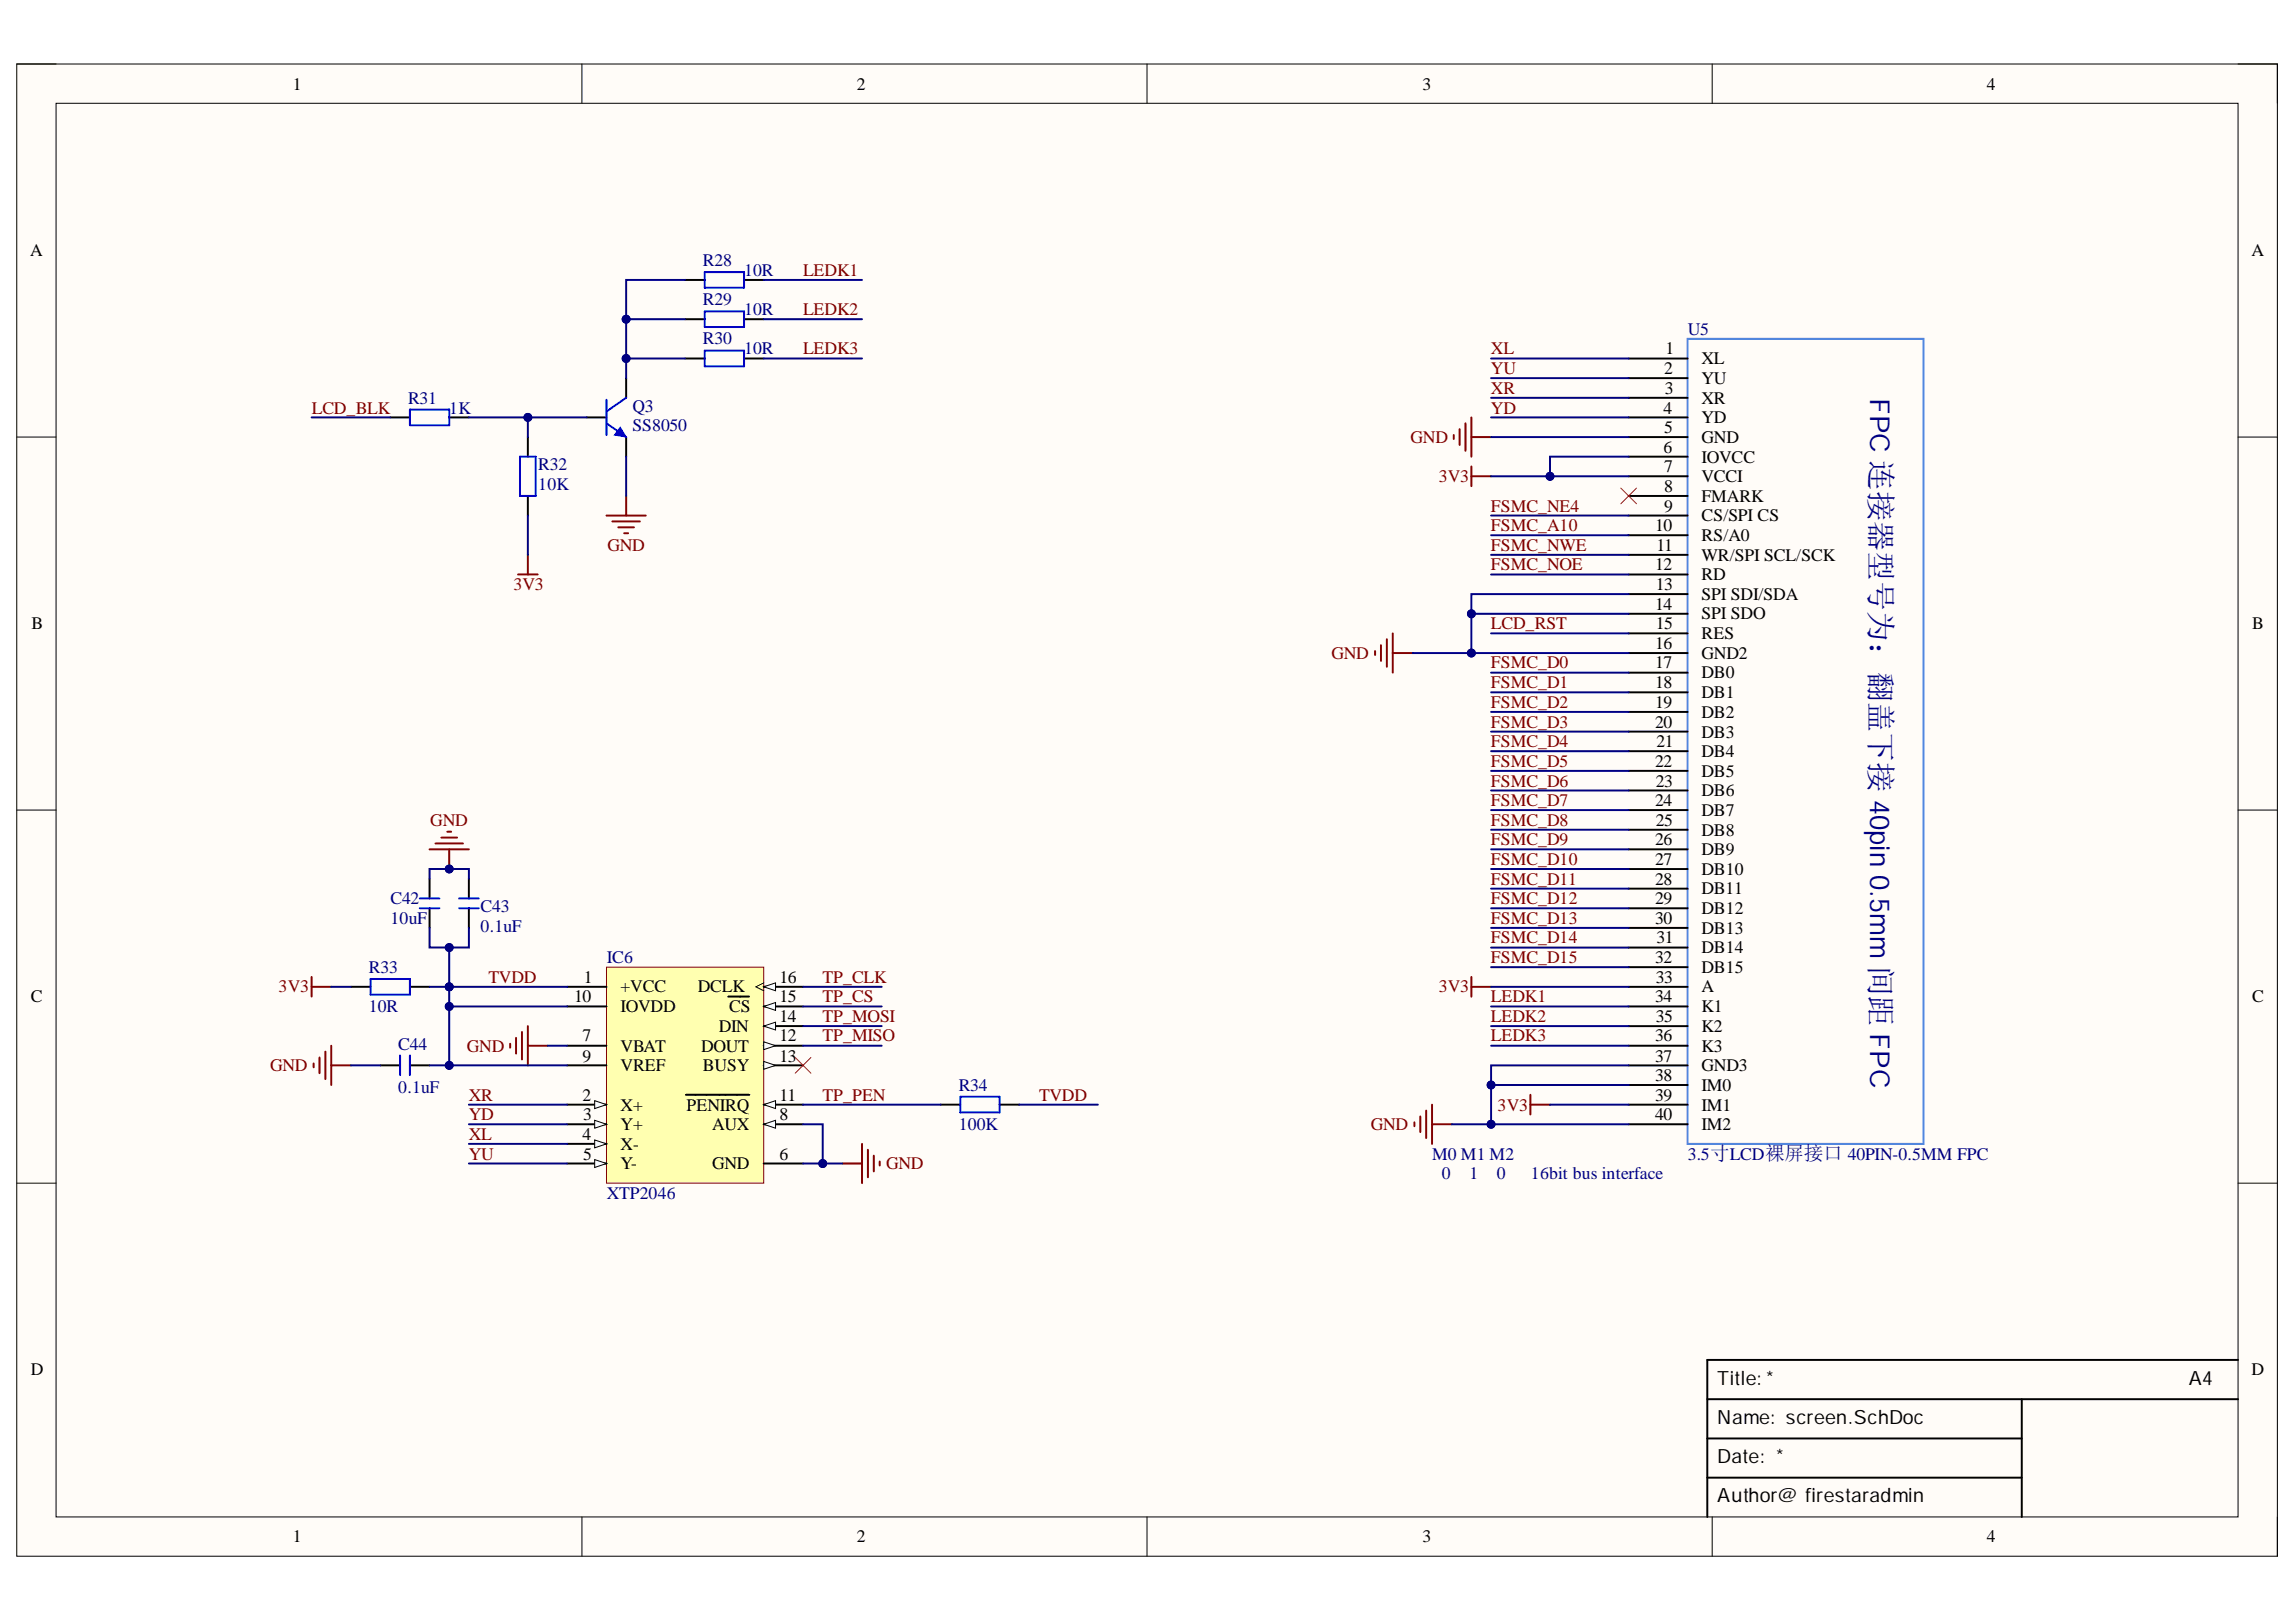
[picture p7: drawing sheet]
<svg xmlns="http://www.w3.org/2000/svg" width="297mm" height="210mm" viewBox="0 0 297 210" stroke-linecap="round" stroke-linejoin="round" font-family="sans-serif">
<defs><g id="words">
<text font-size="3.5" fill="#000080" x="242" y="51.5" transform="rotate(90 242 51.5)">FPC 连接器型号为：翻盖下接 40pin 0.5mm 间距 FPC</text>
<g font-size="2.5">
<text x="222.2" y="179.2">Title: *</text>
<text x="283.2" y="179.2">A4</text>
<text x="222.2" y="184.3">Name: screen.SchDoc</text>
<text x="222.2" y="189.4">Date: *</text>
<text x="222.2" y="194.4">Author@ firestaradmin</text>
</g>
<g font-size="2.3">
<text x="37.9" y="11.6">1</text>
<text x="110.8" y="11.6">2</text>
<text x="184" y="11.6">3</text>
<text x="257" y="11.6">4</text>
<text x="3.9" y="33.1">A</text>
<text x="291.3" y="33.1">A</text>
<text x="215.5" y="45.8">1</text>
<text x="220.1" y="47.1">XL</text>
<text x="215.2" y="53.5">4</text>
<text x="215.3" y="48.4">2</text>
<text x="215.4" y="51">3</text>
<text x="220.1" y="49.7">YU</text>
<text x="220.1" y="52.3">XR</text>
<text x="215.2" y="58.6">6</text>
<text x="215.3" y="56.1">5</text>
<text x="220.1" y="54.8">YD</text>
<text x="220.1" y="57.3">GND</text>
<text x="220.1" y="59.9">IOVCC</text>
<text x="215.3" y="61.1">7</text>
<text x="215.3" y="63.7">8</text>
<text x="220.1" y="62.4">VCCI</text>
<text x="220.1" y="64.9">FMARK</text>
<text x="214.1" y="68.7">10</text>
<text x="214.3" y="71.3">11</text>
<text x="215.3" y="66.2">9</text>
<text x="220.1" y="67.5">CS/SPI CS</text>
<text x="220.1" y="70">RS/A0</text>
<text x="214.1" y="73.8">12</text>
<text x="214.2" y="76.3">13</text>
<text x="220.1" y="72.5">WR/SPI SCL/SCK</text>
<text x="220.1" y="75.1">RD</text>
<text x="220.1" y="77.6">SPI SDI/SDA</text>
<text x="4.1" y="81.4">B</text>
<text x="214.1" y="78.9">14</text>
<text x="214.1" y="84">16</text>
<text x="214.2" y="81.4">15</text>
<text x="220.1" y="80.1">SPI SDO</text>
<text x="220.1" y="82.7">RES</text>
<text x="291.4" y="81.4">B</text>
<text x="214.1" y="86.5">17</text>
<text x="214.1" y="89">18</text>
<text x="220.1" y="85.2">GND2</text>
<text x="220.1" y="87.8">DB0</text>
<text x="214.1" y="91.6">19</text>
<text x="214.1" y="94.2">20</text>
<text x="220.1" y="90.3">DB1</text>
<text x="220.1" y="92.9">DB2</text>
<text x="220.1" y="95.4">DB3</text>
<text x="214.1" y="99.3">22</text>
<text x="214.2" y="101.8">23</text>
<text x="214.3" y="96.7">21</text>
<text x="220.1" y="98">DB4</text>
<text x="220.1" y="100.5">DB5</text>
<text x="214.1" y="104.3">24</text>
<text x="214.2" y="106.9">25</text>
<text x="220.1" y="103.1">DB6</text>
<text x="220.1" y="105.6">DB7</text>
<text x="214.1" y="109.4">26</text>
<text x="214.1" y="111.9">27</text>
<text x="220.1" y="108.1">DB8</text>
<text x="220.1" y="110.7">DB9</text>
<text x="220.1" y="113.2">DB10</text>
<text x="214.1" y="114.5">28</text>
<text x="214.1" y="117">29</text>
<text x="214.1" y="119.5">30</text>
<text x="220.1" y="115.7">DB11</text>
<text x="220.1" y="118.3">DB12</text>
<text x="214.1" y="124.6">32</text>
<text x="214.3" y="122.1">31</text>
<text x="220.1" y="120.8">DB13</text>
<text x="220.1" y="123.3">DB14</text>
<text x="220.1" y="125.9">DB15</text>
<text x="4" y="129.7">C</text>
<text x="74.3" y="129.7">10</text>
<text x="75.6" y="127.1">1</text>
<text x="80.3" y="128.4">+VCC</text>
<text x="80.3" y="131">IOVDD</text>
<text x="90.3" y="128.4">DCLK</text>
<text x="94.3" y="131">CS</text>
<text x="100.8" y="129.7">15</text>
<text x="100.8" y="127.1">16</text>
<text x="214.1" y="129.7">34</text>
<text x="214.2" y="127.1">33</text>
<text x="220.1" y="128.4">A</text>
<text x="220.1" y="131">K1</text>
<text x="291.4" y="129.7">C</text>
<text x="75.4" y="134.8">7</text>
<text x="75.4" y="137.4">9</text>
<text x="80.3" y="136.1">VBAT</text>
<text x="90.7" y="136.1">DOUT</text>
<text x="93" y="133.5">DIN</text>
<text x="100.8" y="134.8">12</text>
<text x="100.8" y="137.4">13</text>
<text x="100.8" y="132.2">14</text>
<text x="214.1" y="134.8">36</text>
<text x="214.1" y="137.4">37</text>
<text x="214.2" y="132.2">35</text>
<text x="220.1" y="133.5">K2</text>
<text x="220.1" y="136.1">K3</text>
<text x="75.4" y="142.4">2</text>
<text x="80.3" y="143.7">X+</text>
<text x="80.3" y="138.6">VREF</text>
<text x="88.8" y="143.7">PENIRQ</text>
<text x="90.9" y="138.6">BUSY</text>
<text x="100.8" y="142.4">11</text>
<text x="214.1" y="139.9">38</text>
<text x="214.1" y="142.4">39</text>
<text x="220.1" y="138.6">GND3</text>
<text x="220.1" y="141.2">IM0</text>
<text x="220.1" y="143.7">IM1</text>
<text x="75.4" y="147.5">4</text>
<text x="75.5" y="145">3</text>
<text x="80.3" y="146.3">Y+</text>
<text x="80.3" y="148.8">X-</text>
<text x="92.1" y="146.3">AUX</text>
<text x="100.8" y="145">8</text>
<text x="214.1" y="145">40</text>
<text x="220.1" y="146.3">IM2</text>
<text x="75.5" y="150.1">5</text>
<text x="80.3" y="151.3">Y-</text>
<text x="92.1" y="151.3">GND</text>
<text x="100.8" y="150.1">6</text>
<text x="4" y="178">D</text>
<text x="291.3" y="178">D</text>
<text x="37.9" y="199.6">1</text>
<text x="110.8" y="199.6">2</text>
<text x="184" y="199.6">3</text>
<text x="257" y="199.6">4</text>
</g>
<g font-size="2.3" fill="#000080">
<text x="90.9" y="34.4">R28</text>
<text x="96.3" y="35.7">10R</text>
<text x="90.9" y="39.5">R29</text>
<text x="96.3" y="40.8">10R</text>
<text x="90.9" y="44.6">R30</text>
<text x="96.3" y="45.8">10R</text>
<text x="218.4" y="43.3">U5</text>
<text x="52.8" y="52.3">R31</text>
<text x="58.1" y="53.5">1K</text>
<text x="81.8" y="53.3">Q3</text>
<text x="81.8" y="55.8">SS8050</text>
<text x="69.6" y="60.9">R32</text>
<text x="69.6" y="63.4">10K</text>
<text x="50.5" y="117">C42</text>
<text x="50.5" y="119.5">10uF</text>
<text x="62.2" y="118">C43</text>
<text x="47.7" y="125.9">R33</text>
<text x="62.2" y="120.6">0.1uF</text>
<text x="78.5" y="124.6">IC6</text>
<text x="47.7" y="131">10R</text>
<text x="51.5" y="135.9">C44</text>
<text x="51.5" y="141.4">0.1uF</text>
<text x="124" y="141.2">R34</text>
<text x="124" y="146.3">100K</text>
<text x="78.5" y="155.1">XTP2046</text>
<text x="185.3" y="150.1">M0 M1 M2</text>
<text x="186.5" y="152.6">0</text>
<text x="190.1" y="152.6">1</text>
<text x="193.7" y="152.6">0</text>
<text x="198.1" y="152.6">16bit bus interface</text>
<text x="218.4" y="150.1">3.5寸LCD裸屏接口 40PIN-0.5MM FPC</text>
</g>
<g font-size="2.3" fill="#800000">
<text x="103.9" y="35.7">LEDK1</text>
<text x="103.9" y="40.8">LEDK2</text>
<text x="103.9" y="45.8">LEDK3</text>
<text x="192.9" y="45.8">XL</text>
<text x="40.4" y="53.5">LCD_BLK</text>
<text x="192.9" y="48.4">YU</text>
<text x="192.9" y="51">XR</text>
<text x="192.9" y="53.5">YD</text>
<text x="182.5" y="57.3">GND</text>
<text x="186.1" y="62.4">3V3</text>
<text x="78.6" y="71.3">GND</text>
<text x="192.9" y="66.2">FSMC_NE4</text>
<text x="192.9" y="68.7">FSMC_A10</text>
<text x="192.9" y="71.3">FSMC_NWE</text>
<text x="66.4" y="76.3">3V3</text>
<text x="192.9" y="73.8">FSMC_NOE</text>
<text x="192.9" y="81.4">LCD_RST</text>
<text x="172.3" y="85.2">GND</text>
<text x="192.9" y="86.5">FSMC_D0</text>
<text x="192.9" y="89">FSMC_D1</text>
<text x="192.9" y="91.6">FSMC_D2</text>
<text x="192.9" y="94.2">FSMC_D3</text>
<text x="192.9" y="96.7">FSMC_D4</text>
<text x="192.9" y="99.3">FSMC_D5</text>
<text x="192.9" y="101.8">FSMC_D6</text>
<text x="55.7" y="106.9">GND</text>
<text x="192.9" y="104.3">FSMC_D7</text>
<text x="192.9" y="106.9">FSMC_D8</text>
<text x="192.9" y="109.4">FSMC_D9</text>
<text x="192.9" y="111.9">FSMC_D10</text>
<text x="192.9" y="114.5">FSMC_D11</text>
<text x="192.9" y="117">FSMC_D12</text>
<text x="192.9" y="119.5">FSMC_D13</text>
<text x="192.9" y="122.1">FSMC_D14</text>
<text x="192.9" y="124.6">FSMC_D15</text>
<text x="36" y="128.4">3V3</text>
<text x="63.2" y="127.1">TVDD</text>
<text x="106.4" y="129.7">TP_CS</text>
<text x="106.4" y="127.1">TP_CLK</text>
<text x="186.1" y="128.4">3V3</text>
<text x="192.9" y="129.7">LEDK1</text>
<text x="60.4" y="136.1">GND</text>
<text x="106.4" y="134.8">TP_MISO</text>
<text x="106.4" y="132.2">TP_MOSI</text>
<text x="192.9" y="132.2">LEDK2</text>
<text x="192.9" y="134.8">LEDK3</text>
<text x="34.9" y="138.6">GND</text>
<text x="60.7" y="142.4">XR</text>
<text x="106.4" y="142.4">TP_PEN</text>
<text x="134.4" y="142.4">TVDD</text>
<text x="193.7" y="143.7">3V3</text>
<text x="60.7" y="145">YD</text>
<text x="60.7" y="147.5">XL</text>
<text x="177.3" y="146.3">GND</text>
<text x="60.7" y="150.1">YU</text>
<text x="114.6" y="151.3">GND</text>
</g>
</g></defs>
<path d="M2.2 8.3h292.4v193.1h-292.4z" fill-rule="evenodd" fill="#fffcf8"/>
<path d="M2.2 8.3h292.4v193.1h-292.4z" fill="none" stroke="#000" stroke-width=".13"/>
<path d="M7.3 13.4h282.2v182.9h-282.2z" fill-rule="evenodd" fill="#fffcf8"/>
<g fill="none" stroke="#000" stroke-width=".13">
<path d="M2.2 8.3h5.1M7.3 13.4h282.2v182.9h-282.2zM75.3 8.3v5.1M148.4 8.3v5.1M221.5 8.3v5.1M289.5 8.3h5.1v5.1M2.2 56.6h5.1M289.5 56.6h5.1M2.2 104.8h5.1M289.5 104.8h5.1M2.2 153.1h5.1M289.5 153.1h5.1"/>
<path d="M75.3 196.3v5.1M148.4 196.3v5.1M221.5 196.3v5.1M294.6 196.3v5.1"/>
</g>
<g fill="none" stroke="#000" stroke-width=".25">
<path d="M210.7 46.4h7.6M210.7 48.9h7.6M210.7 51.5h7.6M210.7 54h7.6M210.7 56.6h7.6M210.7 59.1h7.6M210.7 61.6h7.6M210.7 64.2h7.6M210.7 66.7h7.6M210.7 69.3h7.6M210.7 71.8h7.6M210.7 74.3h7.6"/>
<path d="M210.7 76.9h7.6M210.7 79.4h7.6M210.7 82h7.6M210.7 84.5h7.6M210.7 87h7.6M210.7 89.6h7.6M210.7 92.1h7.6M210.7 94.7h7.6M210.7 97.2h7.6M210.7 99.8h7.6M210.7 102.3h7.6M210.7 104.8h7.6"/>
<path d="M210.7 107.4h7.6M210.7 109.9h7.6M210.7 112.5h7.6M210.7 115h7.6M210.7 117.5h7.6M210.7 120.1h7.6M210.7 122.6h7.6M210.7 125.2h7.6M210.7 127.7h7.6M210.7 130.2h7.6M210.7 132.8h7.6M210.7 135.3h7.6"/>
<path d="M210.7 137.9h7.6M210.7 140.4h7.6M210.7 143h7.6M210.7 145.5h7.6M289.5 176h-68.6v20.3M220.9 181.1h68.6M220.9 186.2h40.7M220.9 191.2h40.7M261.6 181.1v15.2"/>
</g>
<path d="M218.3 43.9h30.5v104.1h-30.5z" fill="none" stroke="#4a86e8" stroke-width=".25"/>
<path d="M78.5 125.2h20.3v27.9h-20.3z" fill-rule="evenodd" fill="#ffffb0"/>
<path d="M78.5 125.2h20.3v27.9h-20.3z" fill="none" stroke="#800000" stroke-width=".13"/>
<path d="M73.4 127.7h5.1M73.4 143h5.1" fill="none" stroke="#000" stroke-width=".25"/>
<path d="M76.9 142.4l1.6 .6-1.6 .5z" fill="#f8fcff"/>
<path d="M76.9 142.4l1.6 .6-1.6 .5z" fill="none" stroke="#000" stroke-width=".13"/>
<path d="M73.4 145.5h5.1" fill="none" stroke="#000" stroke-width=".25"/>
<path d="M76.9 145l1.6 .5-1.6 .5z" fill="#f8fcff"/>
<path d="M76.9 145l1.6 .5-1.6 .5z" fill="none" stroke="#000" stroke-width=".13"/>
<path d="M73.4 148h5.1" fill="none" stroke="#000" stroke-width=".25"/>
<path d="M76.9 147.5l1.6 .5-1.6 .5z" fill="#f8fcff"/>
<path d="M76.9 147.5l1.6 .5-1.6 .5z" fill="none" stroke="#000" stroke-width=".13"/>
<path d="M73.4 150.6h5.1" fill="none" stroke="#000" stroke-width=".25"/>
<path d="M76.9 150.1l1.6 .5-1.6 .5z" fill="#f8fcff"/>
<path d="M76.9 150.1l1.6 .5-1.6 .5z" fill="none" stroke="#000" stroke-width=".13"/>
<path d="M73.4 135.3h5.1M98.8 150.6h5.1M98.8 145.5h5.1" fill="none" stroke="#000" stroke-width=".25"/>
<path d="M98.8 145.5l1.5-.5v1z" fill="#f8fcff"/>
<path d="M98.8 145.5l1.5-.5v1z" fill="none" stroke="#000" stroke-width=".13"/>
<path d="M73.4 137.9h5.1M73.4 130.2h5.1M98.8 143h5.1" fill="none" stroke="#000" stroke-width=".25"/>
<path d="M98.8 143l1.5-.6v1.1z" fill="#f8fcff"/>
<path d="M98.8 143l1.5-.6v1.1z" fill="none" stroke="#000" stroke-width=".13"/>
<path d="M98.8 135.3h5.1M88.7 141.7h8.2" fill="none" stroke="#000" stroke-width=".25"/>
<path d="M98.8 134.8l1.5 .5-1.5 .5z" fill="#f8fcff"/>
<path d="M98.8 134.8l1.5 .5-1.5 .5z" fill="none" stroke="#000" stroke-width=".13"/>
<path d="M98.8 137.9h5.1" fill="none" stroke="#000" stroke-width=".25"/>
<path d="M98.8 137.4l1.5 .5-1.5 .5z" fill="#f8fcff"/>
<path d="M98.8 137.4l1.5 .5-1.5 .5z" fill="none" stroke="#000" stroke-width=".13"/>
<path d="M98.8 132.8h5.1" fill="none" stroke="#000" stroke-width=".25"/>
<path d="M98.8 132.8l1.5-.5v1z" fill="#f8fcff"/>
<path d="M98.8 132.8l1.5-.5v1z" fill="none" stroke="#000" stroke-width=".13"/>
<path d="M98.8 130.2h5.1" fill="none" stroke="#000" stroke-width=".25"/>
<path d="M98.8 130.2l1.5-.5v1.1z" fill="#f8fcff"/>
<path d="M98.8 130.2l1.5-.5v1.1z" fill="none" stroke="#000" stroke-width=".13"/>
<path d="M94.2 129h2.7M98.8 127.7h5.1" fill="none" stroke="#000" stroke-width=".25"/>
<path d="M98.8 127.7l1.5-.5v1z" fill="#f8fcff"/>
<path d="M98.8 127.7l1.5-.5v1zM98.8 127.2l-1 .5 1 .5" fill="none" stroke="#000" stroke-width=".13"/>
<g fill="none" stroke="#800000" stroke-width=".25">
<path d="M55.6 109.9h5.1M56.3 109.2h3.6M57.1 108.4h2M57.9 107.6h.5M58.1 109.9v2.6M40.3 126.4v2.6M40.3 127.7h2.6M40.6 137.6v.5M41.3 136.8v2.1M42.1 136.1v3.5M42.9 135.3v5.1M42.9 137.9h2.5"/>
<path d="M66 135.1v.5M66.8 134.3v2M67.5 133.5v3.6M68.3 132.8v5.1M68.3 135.3h2.5M109 150.6h2.5M111.5 148v5.1M112.3 148.8v3.6M113 149.6v2M113.8 150.3v.5"/>
</g>
<path d="M102.9 136.8l2 2.1M104.9 136.8l-2 2.1" fill="none" stroke="#f00" stroke-width=".13"/>
<path d="M55.6 113.7v2.6M55.6 117.5v2.6M60.7 113.7v2.6M60.7 117.5v2.6M45.4 127.7h2.5M49.2 137.9h2.6M53 137.9h2.6M53 127.7h2.6" fill="none" stroke="#000" stroke-width=".25"/>
<path d="M54.3 116.3h2.5M54.3 117.5h2.5M59.4 116.3h2.5M59.4 117.5h2.5M47.9 126.7h5.1v2h-5.1zM51.8 136.6v2.5M53 136.6v2.5" fill="none" stroke="#00f" stroke-width=".25"/>
<circle cx="58.1" cy="112.5" r=".51" fill="#000080"/>
<circle cx="58.1" cy="112.5" r=".51" fill="none" stroke="#000080" stroke-width=".13"/>
<path d="M75.9 54h2.6M81 48.9v2.6M81 56.6v2.5M121.7 143h2.5M129.3 143h2.6" fill="none" stroke="#000" stroke-width=".25"/>
<path d="M78.5 54.8l2.5 1.8M78.5 51.7v4.6M81 51.5l-2.5 1.8M124.2 141.9h5.1v2.1h-5.1z" fill="none" stroke="#00f" stroke-width=".25"/>
<g fill="none" stroke="#800000" stroke-width=".25">
<path d="M188.1 56.3v.5M188.8 55.5v2.1M189.6 54.8v3.5M190.4 54v5.1M190.4 56.6h2.5M190.4 60.4v2.5M190.4 61.6h2.5M177.9 84.3v.5M178.7 83.5v2M179.4 82.7v3.6M180.2 82v5M180.2 84.5h2.5"/>
<path d="M190.4 126.4v2.6M190.4 127.7h2.5M183 145.2v.5M183.7 144.5v2M184.5 143.7v3.6M185.3 143v5M185.3 145.5h2.5M198 141.7v2.5M198 143h2.5"/>
</g>
<path d="M209.7 63.2l2 2M211.7 63.2l-2 2" fill="none" stroke="#f00" stroke-width=".13"/>
<path d="M80.2 55.3l.8 1.3-1.5-.3z" fill="#00f"/>
<path d="M80.2 55.3l.8 1.3-1.5-.3z" fill="none" stroke="#00f" stroke-width=".13"/>
<path d="M88.6 36.2h2.6M96.3 36.2h2.5M50.5 54h2.5M58.1 54h2.6M68.3 56.6v2.5M88.6 41.3h2.6M88.6 46.4h2.6M96.3 41.3h2.5M96.3 46.4h2.5M68.3 64.2v2.5" fill="none" stroke="#000" stroke-width=".25"/>
<path d="M91.2 35.2h5.1v2h-5.1zM53 53h5.1v2h-5.1zM67.3 59.1h2v5.1h-2zM91.2 40.3h5.1v2h-5.1zM91.2 45.4h5.1v2h-5.1z" fill="none" stroke="#00f" stroke-width=".25"/>
<path d="M67 74.3h2.6M68.3 71.8v2.5M78.5 66.7h5M79.2 67.5h3.6M80 68.2h2M80.7 69h.6M81 64.2v2.5" fill="none" stroke="#800000" stroke-width=".25"/>
<path d="M68.3 54v2.6" fill="none" stroke="#000080" stroke-width=".25"/>
<circle cx="68.3" cy="54" r=".51" fill="#000080"/>
<circle cx="68.3" cy="54" r=".51" fill="none" stroke="#000080" stroke-width=".13"/>
<path d="M40.3 54h10.2M42.9 127.7h2.5M45.4 137.9h3.8M55.6 137.9h17.8" fill="none" stroke="#000080" stroke-width=".25"/>
<circle cx="58.1" cy="137.9" r=".51" fill="#000080"/>
<circle cx="58.1" cy="137.9" r=".51" fill="none" stroke="#000080" stroke-width=".13"/>
<path d="M55.6 127.7h17.8" fill="none" stroke="#000080" stroke-width=".25"/>
<circle cx="58.1" cy="127.7" r=".51" fill="#000080"/>
<circle cx="58.1" cy="127.7" r=".51" fill="none" stroke="#000080" stroke-width=".13"/>
<path d="M55.6 120.1v2.5h5.1v-2.5" fill="none" stroke="#000080" stroke-width=".25"/>
<circle cx="58.1" cy="122.6" r=".51" fill="#000080"/>
<circle cx="58.1" cy="122.6" r=".51" fill="none" stroke="#000080" stroke-width=".13"/>
<path d="M55.6 113.7v-1.2h5.1v1.2" fill="none" stroke="#000080" stroke-width=".25"/>
<circle cx="58.1" cy="112.5" r=".51" fill="#000080"/>
<circle cx="58.1" cy="112.5" r=".51" fill="none" stroke="#000080" stroke-width=".13"/>
<path d="M73.4 130.2h-15.3v7.7" fill="none" stroke="#000080" stroke-width=".25"/>
<circle cx="58.1" cy="137.9" r=".51" fill="#000080"/>
<circle cx="58.1" cy="137.9" r=".51" fill="none" stroke="#000080" stroke-width=".13"/>
<circle cx="58.1" cy="130.2" r=".51" fill="#000080"/>
<circle cx="58.1" cy="130.2" r=".51" fill="none" stroke="#000080" stroke-width=".13"/>
<path d="M60.7 54h15.2M60.7 150.6h12.7M60.7 148h12.7M60.7 145.5h12.7M60.7 143h12.7" fill="none" stroke="#000080" stroke-width=".25"/>
<circle cx="68.3" cy="54" r=".51" fill="#000080"/>
<circle cx="68.3" cy="54" r=".51" fill="none" stroke="#000080" stroke-width=".13"/>
<path d="M81 46.4h7.6M70.8 135.3h2.6" fill="none" stroke="#000080" stroke-width=".25"/>
<circle cx="81" cy="46.4" r=".51" fill="#000080"/>
<circle cx="81" cy="46.4" r=".51" fill="none" stroke="#000080" stroke-width=".13"/>
<path d="M81 41.3h7.6" fill="none" stroke="#000080" stroke-width=".25"/>
<circle cx="81" cy="41.3" r=".51" fill="#000080"/>
<circle cx="81" cy="41.3" r=".51" fill="none" stroke="#000080" stroke-width=".13"/>
<path d="M88.6 36.2h-7.6v12.7" fill="none" stroke="#000080" stroke-width=".25"/>
<circle cx="81" cy="46.4" r=".51" fill="#000080"/>
<circle cx="81" cy="46.4" r=".51" fill="none" stroke="#000080" stroke-width=".13"/>
<circle cx="81" cy="41.3" r=".51" fill="#000080"/>
<circle cx="81" cy="41.3" r=".51" fill="none" stroke="#000080" stroke-width=".13"/>
<path d="M98.8 36.2h12.7M98.8 46.4h12.7M98.8 41.3h12.7M103.9 150.6h5.1" fill="none" stroke="#000080" stroke-width=".25"/>
<circle cx="106.4" cy="150.6" r=".51" fill="#000080"/>
<circle cx="106.4" cy="150.6" r=".51" fill="none" stroke="#000080" stroke-width=".13"/>
<path d="M103.9 145.5h2.5v5.1" fill="none" stroke="#000080" stroke-width=".25"/>
<circle cx="106.4" cy="150.6" r=".51" fill="#000080"/>
<circle cx="106.4" cy="150.6" r=".51" fill="none" stroke="#000080" stroke-width=".13"/>
<path d="M182.7 84.5h28M103.9 135.3h10.2M103.9 132.8h10.2M103.9 130.2h10.2M103.9 127.7h10.2M103.9 143h17.8M131.9 143h10.1" fill="none" stroke="#000080" stroke-width=".25"/>
<circle cx="190.4" cy="84.5" r=".51" fill="#000080"/>
<circle cx="190.4" cy="84.5" r=".51" fill="none" stroke="#000080" stroke-width=".13"/>
<path d="M187.8 145.5h22.9" fill="none" stroke="#000080" stroke-width=".25"/>
<circle cx="192.9" cy="145.5" r=".51" fill="#000080"/>
<circle cx="192.9" cy="145.5" r=".51" fill="none" stroke="#000080" stroke-width=".13"/>
<path d="M210.7 79.4h-20.3v5.1" fill="none" stroke="#000080" stroke-width=".25"/>
<circle cx="190.4" cy="79.4" r=".51" fill="#000080"/>
<circle cx="190.4" cy="79.4" r=".51" fill="none" stroke="#000080" stroke-width=".13"/>
<circle cx="190.4" cy="84.5" r=".51" fill="#000080"/>
<circle cx="190.4" cy="84.5" r=".51" fill="none" stroke="#000080" stroke-width=".13"/>
<path d="M210.7 76.9h-20.3v2.5" fill="none" stroke="#000080" stroke-width=".25"/>
<circle cx="190.4" cy="79.4" r=".51" fill="#000080"/>
<circle cx="190.4" cy="79.4" r=".51" fill="none" stroke="#000080" stroke-width=".13"/>
<path d="M192.9 140.4h17.8" fill="none" stroke="#000080" stroke-width=".25"/>
<circle cx="192.9" cy="140.4" r=".51" fill="#000080"/>
<circle cx="192.9" cy="140.4" r=".51" fill="none" stroke="#000080" stroke-width=".13"/>
<path d="M210.7 137.9h-17.8v7.6" fill="none" stroke="#000080" stroke-width=".25"/>
<circle cx="192.9" cy="140.4" r=".51" fill="#000080"/>
<circle cx="192.9" cy="140.4" r=".51" fill="none" stroke="#000080" stroke-width=".13"/>
<circle cx="192.9" cy="145.5" r=".51" fill="#000080"/>
<circle cx="192.9" cy="145.5" r=".51" fill="none" stroke="#000080" stroke-width=".13"/>
<g fill="none" stroke="#000080" stroke-width=".25">
<path d="M192.9 74.3h17.8M192.9 71.8h17.8M192.9 69.3h17.8M192.9 66.7h17.8M192.9 61.6h7.6M192.9 99.8h17.8M192.9 97.2h17.8M192.9 94.7h17.8M192.9 92.1h17.8M192.9 89.6h17.8M192.9 87h17.8M192.9 82h17.8"/>
<path d="M192.9 117.5h17.8M192.9 115h17.8M192.9 112.5h17.8M192.9 109.9h17.8M192.9 107.4h17.8M192.9 104.8h17.8M192.9 102.3h17.8M192.9 135.3h17.8M192.9 132.8h17.8M192.9 130.2h17.8M192.9 127.7h17.8M192.9 125.2h17.8"/>
<path d="M192.9 122.6h17.8M192.9 120.1h17.8"/>
</g>
<circle cx="200.5" cy="61.6" r=".51" fill="#000080"/>
<circle cx="200.5" cy="61.6" r=".51" fill="none" stroke="#000080" stroke-width=".13"/>
<path d="M192.9 56.6h17.8M192.9 54h17.8M192.9 51.5h17.8M192.9 48.9h17.8M192.9 46.4h17.8M210.7 59.1h-10.2v2.5h10.2M200.5 143h10.2" fill="none" stroke="#000080" stroke-width=".25"/>
<circle cx="200.5" cy="61.6" r=".51" fill="#000080"/>
<circle cx="200.5" cy="61.6" r=".51" fill="none" stroke="#000080" stroke-width=".13"/>
<path d="M58.1 127.7v2.5" fill="none" stroke="#000080" stroke-width=".25"/>
<circle cx="58.1" cy="127.7" r=".51" fill="#000080"/>
<circle cx="58.1" cy="127.7" r=".51" fill="none" stroke="#000080" stroke-width=".13"/>
<circle cx="58.1" cy="130.2" r=".51" fill="#000080"/>
<circle cx="58.1" cy="130.2" r=".51" fill="none" stroke="#000080" stroke-width=".13"/>
<path d="M58.1 122.6v5.1" fill="none" stroke="#000080" stroke-width=".25"/>
<circle cx="58.1" cy="122.6" r=".51" fill="#000080"/>
<circle cx="58.1" cy="122.6" r=".51" fill="none" stroke="#000080" stroke-width=".13"/>
<circle cx="58.1" cy="127.7" r=".51" fill="#000080"/>
<circle cx="58.1" cy="127.7" r=".51" fill="none" stroke="#000080" stroke-width=".13"/>
<path d="M81 59.1v5.1M68.3 66.7v5.1" fill="none" stroke="#000080" stroke-width=".25"/>
<use href="#words"/>
</svg>
